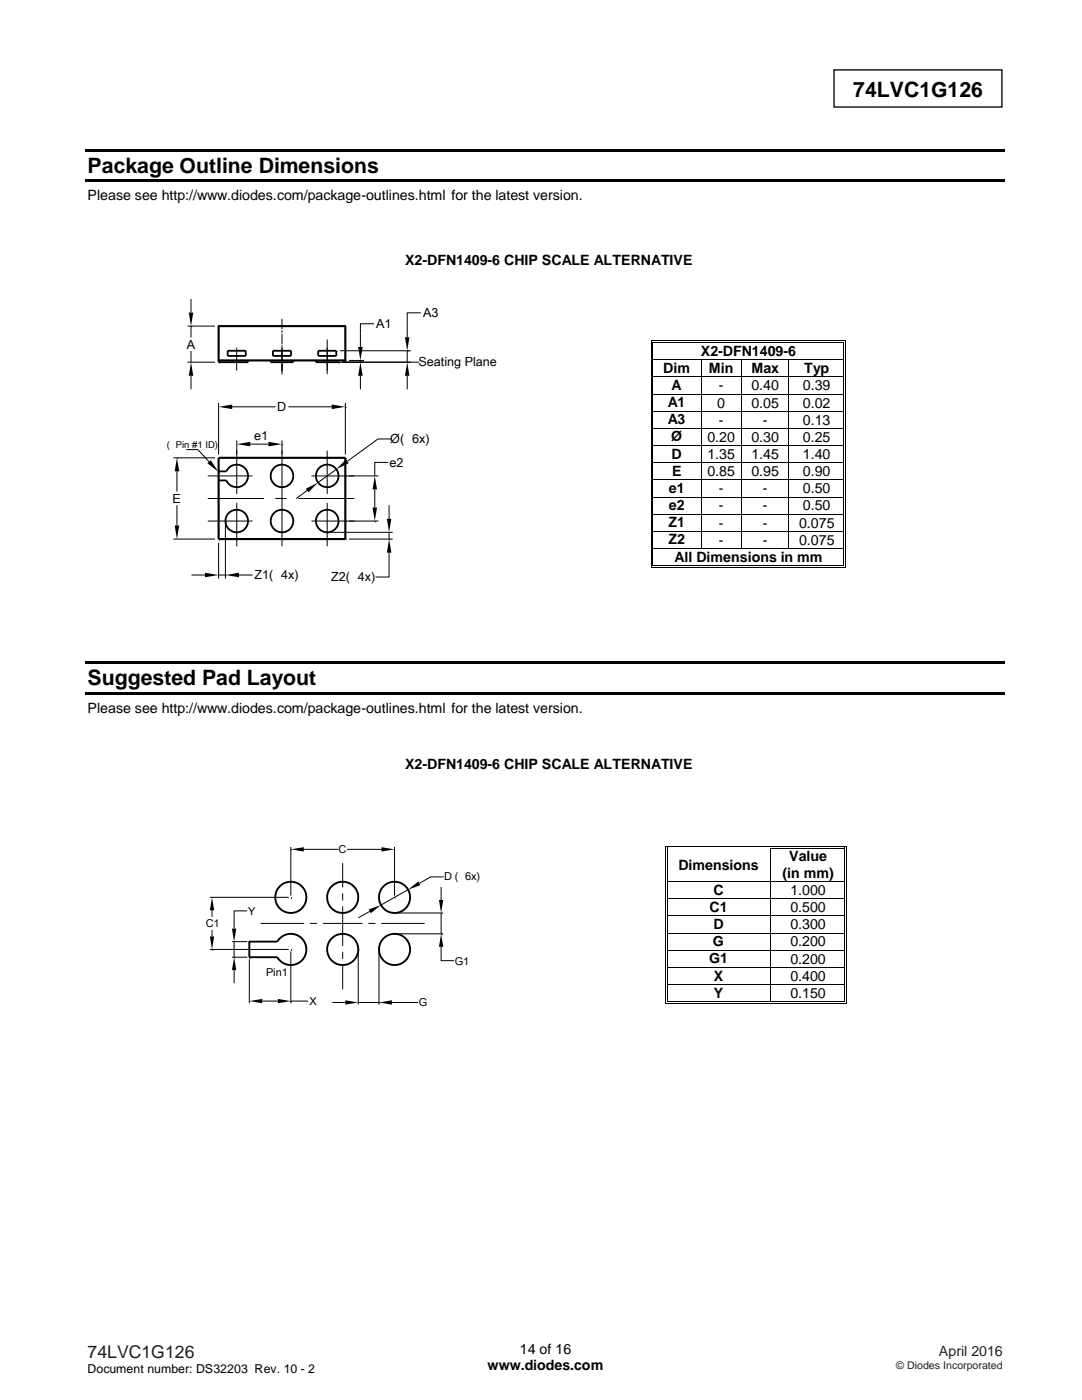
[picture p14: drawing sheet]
<svg xmlns="http://www.w3.org/2000/svg" width="216mm" height="279mm" viewBox="0 0 216 279" stroke-linecap="round" stroke-linejoin="round" font-family="sans-serif">
<defs><g id="words">
<g font-size="4.2">
<text x="170.3" y="19.3">74LVC1G126</text>
<text x="17.5" y="34.6">Package Outline Dimensions</text>
<text x="17.5" y="136.8">Suggested Pad Layout</text>
</g>
<text font-size="3.5" fill="#231f20" x="17.5" y="270.9">74LVC1G126</text>
<g font-size="2.8">
<text x="17.5" y="40">Please see http://www.diodes.com/package-outlines.html for the latest version.</text>
<text x="80.8" y="52.9">X2-DFN1409-6 CHIP SCALE ALTERNATIVE</text>
<text x="139.9" y="71">X2-DFN1409-6</text>
<text x="132.4" y="74.4">Dim</text>
<text x="134" y="77.9">A</text>
<text x="141.5" y="74.4">Min</text>
<text x="143.5" y="77.9">-</text>
<text x="149.9" y="74.4">Max</text>
<text x="149.9" y="77.9">0.40</text>
<text x="160.2" y="77.9">0.39</text>
<text x="160.5" y="74.4">Typ</text>
<text x="133.2" y="81.3">A1</text>
<text x="143.1" y="81.3">0</text>
<text x="149.9" y="81.3">0.05</text>
<text x="160.2" y="81.3">0.02</text>
<text x="133.2" y="84.7">A3</text>
<text x="133.9" y="88.1">Ø</text>
<text x="141.2" y="88.1">0.20</text>
<text x="143.5" y="84.8">-</text>
<text x="149.9" y="88.1">0.30</text>
<text x="152.2" y="84.8">-</text>
<text x="160.2" y="84.8">0.13</text>
<text x="160.2" y="88.1">0.25</text>
<text x="134" y="91.5">D</text>
<text x="134.1" y="95">E</text>
<text x="141.2" y="91.6">1.35</text>
<text x="141.2" y="95">0.85</text>
<text x="149.9" y="91.6">1.45</text>
<text x="149.9" y="95">0.95</text>
<text x="160.2" y="91.6">1.40</text>
<text x="160.2" y="95">0.90</text>
<text x="133.5" y="98.4">e1</text>
<text x="133.5" y="101.8">e2</text>
<text x="143.5" y="98.4">-</text>
<text x="143.5" y="101.9">-</text>
<text x="152.2" y="98.4">-</text>
<text x="152.2" y="101.9">-</text>
<text x="160.2" y="98.4">0.50</text>
<text x="160.2" y="101.9">0.50</text>
<text x="133.4" y="105.3">Z1</text>
<text x="143.5" y="105.3">-</text>
<text x="152.2" y="105.3">-</text>
<text x="159.5" y="105.3">0.075</text>
<text x="133.4" y="108.6">Z2</text>
<text x="134.6" y="112.1">All Dimensions in mm</text>
<text x="143.5" y="108.7">-</text>
<text x="152.2" y="108.7">-</text>
<text x="159.5" y="108.7">0.075</text>
<text x="17.5" y="142.3">Please see http://www.diodes.com/package-outlines.html for the latest version.</text>
<text x="80.8" y="153.6">X2-DFN1409-6 CHIP SCALE ALTERNATIVE</text>
<text x="135.4" y="173.5">Dimensions</text>
<text x="157.5" y="171.9">Value</text>
<text x="142.3" y="178.6">C</text>
<text x="156.2" y="175.2">(in mm)</text>
<text x="157.7" y="178.6">1.000</text>
<text x="141.6" y="182">C1</text>
<text x="142.3" y="185.4">D</text>
<text x="157.7" y="182.1">0.500</text>
<text x="157.7" y="185.4">0.300</text>
<text x="142.3" y="188.8">G</text>
<text x="157.7" y="188.9">0.200</text>
<text x="141.5" y="192.3">G1</text>
<text x="142.4" y="195.7">X</text>
<text x="157.7" y="192.3">0.200</text>
<text x="157.7" y="195.7">0.400</text>
<text x="142.4" y="199.1">Y</text>
<text x="157.7" y="199.2">0.150</text>
<text x="97.3" y="273.5">www.diodes.com</text>
<text x="103.7" y="270.2">14 of 16</text>
</g>
<text font-size="2.8" fill="#231f20" x="187.4" y="270.6">April 2016</text>
<g font-size="2.5">
<text x="75.1" y="65.5">A1</text>
<text x="84.4" y="63.3">A3</text>
<text x="37.3" y="69.6">A</text>
<text x="83.5" y="73.1">Seating Plane</text>
<text x="55.3" y="82.1">D</text>
<text x="50.7" y="87.7">e1</text>
<text x="77.8" y="88.3">Ø(6x)</text>
<text x="77.7" y="93.2">e2</text>
<text x="34.4" y="100.4">E</text>
<text x="50.8" y="115.5">Z1(4x)</text>
<text x="66.1" y="115.9">Z2(4x)</text>
<text x="17.5" y="274">Document number: DS32203 Rev. 10 - 2</text>
</g>
<g font-size="2.2">
<text x="67.6" y="170.3">C</text>
<text x="88.6" y="175.6">D (6x)</text>
<text x="41.1" y="185.1">C1</text>
<text x="49.5" y="182.6">Y</text>
<text x="53.1" y="194.8">Pin1</text>
<text x="90.8" y="192.5">G1</text>
<text x="61.7" y="200.6">X</text>
<text x="83.5" y="200.8">G</text>
</g>
<text font-size="2.1" fill="#231f20" x="178.9" y="273.2">© Diodes Incorporated</text>
<text font-size="1.9" x="33.3" y="89.4">(Pin #1 ID)</text>
</g></defs>
<path d="M166.4 14h33.5v7.4h-33.5z" fill="none" stroke="#000" stroke-width=".26"/>
<g fill="#000">
<path d="M38.1 72.3l.5 2.7h-.9zM37.7 62.4h.9l-.5 2.7zM71.9 72.3l.5 2.7h-.9zM71.5 69.2h.9l-.5 2.7zM81.3 72.3l.4 2.7h-.9zM80.8 67.3h.9l-.4 2.7zM35.3 91.4l.5 2.7h-.9zM41.4 92.5l.6-.7 1.6 2.3zM43.6 81.2l2.7-.5v.9zM47.2 88.6l2.7-.4v.9zM53.6 88.2l2.7 .4-2.7 .5zM61 97.5l2.5-1.2-1.9 2z"/>
<path d="M66.2 80.7l2.7 .5-2.7 .4zM69 91.7l.6 .7-2.5 1.2zM74.8 95l.4 2.7h-.9zM34.9 104.9h.9l-.5 2.7zM40.9 114.3l2.7 .5-2.7 .4zM45 114.8l2.7-.5v.9zM74.3 101.3h.9l-.4 2.7zM77.2 103.5h.9l-.5 2.7zM77.6 107.6l.5 2.7h-.9z"/>
<path d="M17 29.7h183.4v.5h-183.4z" fill-rule="evenodd"/>
<path d="M17 35.8h183.4v.5h-183.4z" fill-rule="evenodd"/>
</g>
<path d="M43.6 65.1h25.3v6.8h-25.3zM43.6 91.4h25.3v16.2h-25.3z" fill="none" stroke="#000" stroke-width=".42"/>
<g fill="none" stroke="#000" stroke-width=".2">
<path d="M38.1 59.7v2.7M37.4 72.3h5.5M37.4 65.1h5.5M38.1 65.1v2.2M38.1 70v2.3M38.1 75v2.7M38.2 65.2h.1M43.8 72.4h.1M43.8 65.2h.1M47.2 69.4v4.6M56.3 63.7v1.9M56.3 66v.3"/>
<path d="M56.3 66.7v2M56.3 69v5.7M65.3 67.8v6.9M67.2 70.1h.1M67.6 72.3h16M67.7 72.4h.1M67.8 70h14.2M69 72.1h.1M69.6 71.9h3M71.9 71.9v.4M71.9 75v2.7M72 72.1h.1"/>
<path d="M74.6 64.6h-2.7v4.6M81.3 70v2.3M81.3 75v2.7M81.4 70.1h.1M84 62.4h-2.7v4.9M34.6 91.4h8.3M35.3 94.1v4M35.4 91.5h.1M37.2 89.7h2.3l2.2 2.4M41.5 99.5h11.2M41.5 95h8.9M43.6 80.5v10.1"/>
<path d="M43.8 91.5h.1M46.3 81.2h8.6M47.2 87.9v10.7M47.4 91.5h.1M49.9 88.6h3.7M55 99.5h2.2M56.3 87.9v21.1M56.4 91.5h.1M56.4 88.8h.1M57.6 81.2h8.6M59.5 99.5h11.2M61.3 97.9l-2.2 1.6"/>
<path d="M62.1 95h13.4M63.6 96.4h.1M65.3 89.9v8.7M67.1 93.6l-3.6 2.7M67.3 93.8h.1M68.9 80.5v10.1M69 91.5h.1M69 81.3h.1M69 95.1h.1M74.8 97.7v3.6M77.5 92.3h-2.7v2.7M78.1 87.6h-2.7l-6.1 4.5"/>
<path d="M34.6 107.6h8.3M35.3 100.8v4.1M38.2 114.8h2.7M41.5 104h8.9M43.6 108.3v7.2M43.6 114.8h1.4M43.8 107.7h.1M45 104.7v10.8M45.1 104.1h.1M45.1 114.9h.1M47.2 100.4v8.6M47.7 114.8h2.7"/>
<path d="M62.1 104h13.4M65.3 100.4v8.6M65.4 106.4h.1M66 106.2h12.4M69 107.7h.1M69 104.1h.1M69.6 107.6h8.8M74.9 104.1h.1M77.6 110.3v4.9h-2.7M77.6 100.8v2.7M77.6 106.2v1.4M77.8 107.7h.1"/>
</g>
<g fill="none" stroke="#000" stroke-width=".36">
<path d="M43.6 71.9v.4h5.9v-.4M45.4 70h3.6v1h-3.6zM54 71.9v.4h4.5v-.4M54.5 70h3.6v1h-3.6zM63 71.9v.4h4.6v-.4M63.5 70h3.6v1h-3.6zM43.6 94.1h1.6a2.26 2.26 0 0 1 3.4-.9 2.26 2.26 0 0 1 0 3.6 2.26 2.26 0 0 1-3.4-.9h-1.6"/>
<circle cx="56.3" cy="95" r="2.25"/>
<circle cx="65.3" cy="95" r="2.26"/>
<circle cx="47.2" cy="104" r="2.25"/>
<circle cx="56.3" cy="104" r="2.25"/>
<circle cx="65.3" cy="104" r="2.26"/>
</g>
<g fill="#fff">
<path d="M130.4 68.5h.4v3.2h-.4z" fill-rule="evenodd"/>
<path d="M167.8 68.5h.5v3.2h-.5z" fill-rule="evenodd"/>
<path d="M130.8 68.5h37v3.2h-37z" fill-rule="evenodd"/>
</g>
<g fill="#000">
<path d="M129.9 68h.1v.5h-.1z" fill-rule="evenodd"/>
<path d="M129.9 68h.5v.1h-.5z" fill-rule="evenodd"/>
<path d="M130.2 68.3h.2v.2h-.2z" fill-rule="evenodd"/>
<path d="M130.2 68.3h.2v.2h-.2z" fill-rule="evenodd"/>
</g>
<path d="M130.4 68h37.9M130.4 68.4h37.9" fill="none" stroke="#000" stroke-width=".2"/>
<path d="M130.4 68.5h37.9z" fill-rule="evenodd" fill="#fff"/>
<g fill="#000">
<path d="M168.3 68h.5v.1h-.5z" fill-rule="evenodd"/>
<path d="M168.3 68.3h.1v.2h-.1z" fill-rule="evenodd"/>
<path d="M168.3 68.3h.1v.2h-.1z" fill-rule="evenodd"/>
<path d="M168.6 68h.2v.5h-.2z" fill-rule="evenodd"/>
</g>
<path d="M129.9 68.5v3.2M130.3 68.5v3.2M168.4 68.5v3.2M168.7 68.5v3.2" fill="none" stroke="#000" stroke-width=".2"/>
<g fill="#fff">
<path d="M130.4 71.9h.4v3.2h-.4z" fill-rule="evenodd"/>
<path d="M139.3 71.9h.6v3.2h-.6z" fill-rule="evenodd"/>
<path d="M130.8 71.9h8.5v3.2h-8.5z" fill-rule="evenodd"/>
<path d="M140.1 71.9h.6v3.2h-.6z" fill-rule="evenodd"/>
<path d="M147.2 71.9h.6v3.2h-.6z" fill-rule="evenodd"/>
<path d="M140.7 71.9h6.5v3.2h-6.5z" fill-rule="evenodd"/>
<path d="M148 71.9h.6v3.2h-.6z" fill-rule="evenodd"/>
<path d="M156.7 71.9h.6v3.2h-.6z" fill-rule="evenodd"/>
<path d="M148.6 71.9h8.1v3.2h-8.1z" fill-rule="evenodd"/>
</g>
<g fill="#000">
<path d="M129.9 71.7h.1v.2h-.1z" fill-rule="evenodd"/>
<path d="M130.2 71.7h.2v.2h-.2z" fill-rule="evenodd"/>
<path d="M139.9 71.7h.1v.2h-.1z" fill-rule="evenodd"/>
<path d="M147.8 71.7h.2v.2h-.2z" fill-rule="evenodd"/>
<path d="M157.3 71.7h.2v.2h-.2z" fill-rule="evenodd"/>
<path d="M168.3 71.7h.1v.2h-.1z" fill-rule="evenodd"/>
<path d="M168.6 71.7h.2v.2h-.2z" fill-rule="evenodd"/>
</g>
<path d="M129.9 71.9v3.2M130.3 71.9v3.2M130.4 71.8h9.5M139.9 71.9v3.2M140 71.8h7.8M147.9 71.9v3.2M148 71.8h9.3M157.4 71.9v3.2M157.5 71.8h10.8M168.4 71.9v3.2M168.7 71.9v3.2" fill="none" stroke="#000" stroke-width=".2"/>
<g fill="#fff">
<path d="M130.4 75.3h.4v3.3h-.4z" fill-rule="evenodd"/>
<path d="M139.3 75.3h.6v3.3h-.6z" fill-rule="evenodd"/>
<path d="M130.8 75.3h8.5v3.3h-8.5z" fill-rule="evenodd"/>
<path d="M140.1 75.3h.6v3.3h-.6z" fill-rule="evenodd"/>
<path d="M147.2 75.3h.6v3.3h-.6z" fill-rule="evenodd"/>
<path d="M140.7 75.3h6.5v3.3h-6.5z" fill-rule="evenodd"/>
<path d="M148 75.3h.6v3.3h-.6z" fill-rule="evenodd"/>
<path d="M156.7 75.3h.6v3.3h-.6z" fill-rule="evenodd"/>
<path d="M148.6 75.3h8.1v3.3h-8.1z" fill-rule="evenodd"/>
</g>
<g fill="#000">
<path d="M129.9 75.1h.1v.2h-.1z" fill-rule="evenodd"/>
<path d="M129.9 78.6h.1v.1h-.1z" fill-rule="evenodd"/>
<path d="M130.2 75.1h.2v.2h-.2z" fill-rule="evenodd"/>
<path d="M130.2 78.6h.2v.1h-.2z" fill-rule="evenodd"/>
<path d="M139.9 75.1h.1v.2h-.1z" fill-rule="evenodd"/>
<path d="M139.9 78.6h.1v.1h-.1z" fill-rule="evenodd"/>
<path d="M147.8 75.1h.2v.2h-.2z" fill-rule="evenodd"/>
<path d="M147.8 78.6h.2v.1h-.2z" fill-rule="evenodd"/>
<path d="M157.3 75.1h.2v.2h-.2z" fill-rule="evenodd"/>
<path d="M157.3 78.6h.2v.1h-.2z" fill-rule="evenodd"/>
<path d="M168.3 75.1h.1v.2h-.1z" fill-rule="evenodd"/>
<path d="M168.3 78.6h.1v.1h-.1z" fill-rule="evenodd"/>
<path d="M168.6 75.1h.2v.2h-.2z" fill-rule="evenodd"/>
<path d="M168.6 78.6h.2v.1h-.2z" fill-rule="evenodd"/>
<path d="M129.9 82h.1v.1h-.1z" fill-rule="evenodd"/>
<path d="M129.9 85.4h.1v.2h-.1z" fill-rule="evenodd"/>
<path d="M129.9 88.8h.1v.2h-.1z" fill-rule="evenodd"/>
<path d="M130.2 82h.2v.1h-.2z" fill-rule="evenodd"/>
<path d="M130.2 85.4h.2v.2h-.2z" fill-rule="evenodd"/>
<path d="M130.2 88.8h.2v.2h-.2z" fill-rule="evenodd"/>
<path d="M139.9 82h.1v.1h-.1z" fill-rule="evenodd"/>
<path d="M139.9 85.4h.1v.2h-.1z" fill-rule="evenodd"/>
<path d="M139.9 88.8h.1v.2h-.1z" fill-rule="evenodd"/>
<path d="M147.8 82h.2v.1h-.2z" fill-rule="evenodd"/>
<path d="M147.8 85.4h.2v.2h-.2z" fill-rule="evenodd"/>
<path d="M147.8 88.8h.2v.2h-.2z" fill-rule="evenodd"/>
<path d="M157.3 82h.2v.1h-.2z" fill-rule="evenodd"/>
<path d="M157.3 85.4h.2v.2h-.2z" fill-rule="evenodd"/>
<path d="M157.3 88.8h.2v.2h-.2z" fill-rule="evenodd"/>
<path d="M168.3 82h.1v.1h-.1z" fill-rule="evenodd"/>
<path d="M168.3 85.4h.1v.2h-.1z" fill-rule="evenodd"/>
<path d="M168.3 88.8h.1v.2h-.1z" fill-rule="evenodd"/>
<path d="M168.6 82h.2v.1h-.2z" fill-rule="evenodd"/>
<path d="M168.6 85.4h.2v.2h-.2z" fill-rule="evenodd"/>
<path d="M168.6 88.8h.2v.2h-.2z" fill-rule="evenodd"/>
</g>
<g fill="none" stroke="#000" stroke-width=".2">
<path d="M129.9 75.3v3.3M129.9 78.7v3.3M130.3 75.3v3.3M130.3 78.7v3.3M130.4 75.2h9.5M130.4 78.7h9.5M139.9 75.3v3.3M139.9 78.7v3.3M140 75.2h7.8M140 78.7h7.8M147.9 75.3v3.3M147.9 78.7v3.3"/>
<path d="M148 75.2h9.3M148 78.7h9.3M157.4 75.3v3.3M157.4 78.7v3.3M157.5 75.2h10.8M157.5 78.7h10.8M168.4 75.3v3.3M168.4 78.7v3.3M168.7 75.3v3.3M168.7 78.7v3.3M129.9 82.1v3.3M129.9 85.6v3.2"/>
<path d="M129.9 89v3.3M130.3 82.1v3.3M130.3 85.6v3.2M130.3 89v3.3M130.4 82h9.5M130.4 85.5h9.5M130.4 88.9h9.5M139.9 82.1v3.3M139.9 85.6v3.2M139.9 89v3.3M140 82h7.8M140 85.5h7.8"/>
<path d="M140 88.9h7.8M147.9 82.1v3.3M147.9 85.6v3.2M147.9 89v3.3M148 82h9.3M148 85.5h9.3M148 88.9h9.3M157.4 82.1v3.3M157.4 85.6v3.2M157.4 89v3.3M157.5 82h10.8M157.5 85.5h10.8"/>
<path d="M157.5 88.9h10.8M168.4 82.1v3.3M168.4 85.6v3.2M168.4 89v3.3M168.7 82.1v3.3M168.7 85.6v3.2M168.7 89v3.3"/>
</g>
<g fill="#fff">
<path d="M130.4 92.4h.4v3.3h-.4z" fill-rule="evenodd"/>
<path d="M139.3 92.4h.6v3.3h-.6z" fill-rule="evenodd"/>
<path d="M130.8 92.4h8.5v3.3h-8.5z" fill-rule="evenodd"/>
<path d="M140.1 92.4h.6v3.3h-.6z" fill-rule="evenodd"/>
<path d="M147.2 92.4h.6v3.3h-.6z" fill-rule="evenodd"/>
<path d="M140.7 92.4h6.5v3.3h-6.5z" fill-rule="evenodd"/>
<path d="M148 92.4h.6v3.3h-.6z" fill-rule="evenodd"/>
<path d="M156.7 92.4h.6v3.3h-.6z" fill-rule="evenodd"/>
<path d="M148.6 92.4h8.1v3.3h-8.1z" fill-rule="evenodd"/>
</g>
<g fill="#000">
<path d="M129.9 92.3h.1v.1h-.1z" fill-rule="evenodd"/>
<path d="M129.9 95.7h.1v.2h-.1z" fill-rule="evenodd"/>
<path d="M130.2 92.3h.2v.1h-.2z" fill-rule="evenodd"/>
<path d="M130.2 95.7h.2v.2h-.2z" fill-rule="evenodd"/>
<path d="M139.9 92.3h.1v.1h-.1z" fill-rule="evenodd"/>
<path d="M139.9 95.7h.1v.2h-.1z" fill-rule="evenodd"/>
<path d="M147.8 92.3h.2v.1h-.2z" fill-rule="evenodd"/>
<path d="M147.8 95.7h.2v.2h-.2z" fill-rule="evenodd"/>
<path d="M157.3 92.3h.2v.1h-.2z" fill-rule="evenodd"/>
<path d="M157.3 95.7h.2v.2h-.2z" fill-rule="evenodd"/>
<path d="M168.3 92.3h.1v.1h-.1z" fill-rule="evenodd"/>
<path d="M168.3 95.7h.1v.2h-.1z" fill-rule="evenodd"/>
<path d="M168.6 92.3h.2v.1h-.2z" fill-rule="evenodd"/>
<path d="M168.6 95.7h.2v.2h-.2z" fill-rule="evenodd"/>
</g>
<g fill="none" stroke="#000" stroke-width=".2">
<path d="M129.9 92.4v3.3M129.9 95.9v3.2M130.3 92.4v3.3M130.3 95.9v3.2M130.4 92.3h9.5M130.4 95.8h9.5M139.9 92.4v3.3M139.9 95.9v3.2M140 92.3h7.8M140 95.8h7.8M147.9 92.4v3.3M147.9 95.9v3.2"/>
<path d="M148 92.3h9.3M148 95.8h9.3M157.4 92.4v3.3M157.4 95.9v3.2M157.5 92.3h10.8M157.5 95.8h10.8M168.4 92.4v3.3M168.4 95.9v3.2M168.7 92.4v3.3M168.7 95.9v3.2"/>
</g>
<g fill="#fff">
<path d="M130.4 99.3h.4v3.2h-.4z" fill-rule="evenodd"/>
<path d="M139.3 99.3h.6v3.2h-.6z" fill-rule="evenodd"/>
<path d="M130.8 99.3h8.5v3.2h-8.5z" fill-rule="evenodd"/>
<path d="M140.1 99.3h.6v3.2h-.6z" fill-rule="evenodd"/>
<path d="M147.2 99.3h.6v3.2h-.6z" fill-rule="evenodd"/>
<path d="M140.7 99.3h6.5v3.2h-6.5z" fill-rule="evenodd"/>
<path d="M148 99.3h.6v3.2h-.6z" fill-rule="evenodd"/>
<path d="M156.7 99.3h.6v3.2h-.6z" fill-rule="evenodd"/>
<path d="M148.6 99.3h8.1v3.2h-8.1z" fill-rule="evenodd"/>
</g>
<g fill="#000">
<path d="M129.9 99.1h.1v.2h-.1z" fill-rule="evenodd"/>
<path d="M130.2 99.1h.2v.2h-.2z" fill-rule="evenodd"/>
<path d="M139.9 99.1h.1v.2h-.1z" fill-rule="evenodd"/>
<path d="M147.8 99.1h.2v.2h-.2z" fill-rule="evenodd"/>
<path d="M157.3 99.1h.2v.2h-.2z" fill-rule="evenodd"/>
<path d="M168.3 99.1h.1v.2h-.1z" fill-rule="evenodd"/>
<path d="M168.6 99.1h.2v.2h-.2z" fill-rule="evenodd"/>
</g>
<path d="M129.9 99.3v3.2M130.3 99.3v3.2M130.4 99.2h9.5M139.9 99.3v3.2M140 99.2h7.8M147.9 99.3v3.2M148 99.2h9.3M157.4 99.3v3.2M157.5 99.2h10.8M168.4 99.3v3.2M168.7 99.3v3.2" fill="none" stroke="#000" stroke-width=".2"/>
<g fill="#fff">
<path d="M130.4 102.7h.4v3.2h-.4z" fill-rule="evenodd"/>
<path d="M139.3 102.7h.6v3.2h-.6z" fill-rule="evenodd"/>
<path d="M130.8 102.7h8.5v3.2h-8.5z" fill-rule="evenodd"/>
<path d="M140.1 102.7h.6v3.2h-.6z" fill-rule="evenodd"/>
<path d="M147.2 102.7h.6v3.2h-.6z" fill-rule="evenodd"/>
<path d="M140.7 102.7h6.5v3.2h-6.5z" fill-rule="evenodd"/>
<path d="M148 102.7h.6v3.2h-.6z" fill-rule="evenodd"/>
<path d="M156.7 102.7h.6v3.2h-.6z" fill-rule="evenodd"/>
<path d="M148.6 102.7h8.1v3.2h-8.1z" fill-rule="evenodd"/>
</g>
<g fill="#000">
<path d="M129.9 102.5h.1v.2h-.1z" fill-rule="evenodd"/>
<path d="M130.2 102.5h.2v.2h-.2z" fill-rule="evenodd"/>
<path d="M139.9 102.5h.1v.2h-.1z" fill-rule="evenodd"/>
<path d="M147.8 102.5h.2v.2h-.2z" fill-rule="evenodd"/>
<path d="M157.3 102.5h.2v.2h-.2z" fill-rule="evenodd"/>
<path d="M168.3 102.5h.1v.2h-.1z" fill-rule="evenodd"/>
<path d="M168.6 102.5h.2v.2h-.2z" fill-rule="evenodd"/>
</g>
<path d="M129.9 102.7v3.2M130.3 102.7v3.2M130.4 102.6h9.5M139.9 102.7v3.2M140 102.6h7.8M147.9 102.7v3.2M148 102.6h9.3M157.4 102.7v3.2M157.5 102.6h10.8M168.4 102.7v3.2M168.7 102.7v3.2" fill="none" stroke="#000" stroke-width=".2"/>
<g fill="#fff">
<path d="M130.4 106.1h.4v3.3h-.4z" fill-rule="evenodd"/>
<path d="M139.3 106.1h.6v3.3h-.6z" fill-rule="evenodd"/>
<path d="M130.8 106.1h8.5v3.3h-8.5z" fill-rule="evenodd"/>
<path d="M140.1 106.1h.6v3.3h-.6z" fill-rule="evenodd"/>
<path d="M147.2 106.1h.6v3.3h-.6z" fill-rule="evenodd"/>
<path d="M140.7 106.1h6.5v3.3h-6.5z" fill-rule="evenodd"/>
<path d="M148 106.1h.6v3.3h-.6z" fill-rule="evenodd"/>
<path d="M156.7 106.1h.6v3.3h-.6z" fill-rule="evenodd"/>
<path d="M148.6 106.1h8.1v3.3h-8.1z" fill-rule="evenodd"/>
</g>
<g fill="#000">
<path d="M58 169.5l2.6-.4v.8zM76.1 169.1l2.6 .4-2.6 .4zM81.4 177.6l2.1-1.7 .4 .8zM87.6 179.6h.8l-.4 2.6zM42.3 179.1l.4 2.6h-.8zM41.9 186.9h.8l-.4 2.6zM46.3 185.3h.8l-.4 2.6zM46.7 191l.4 2.6h-.8zM49.7 199.8l2.6-.4v.8zM55.4 199.4l2.6 .4-2.6 .4zM68.9 199.6l2.6 .5-2.6 .4zM73.6 181.5l2.4-.9-2 1.7z"/>
<path d="M75.6 200.1l2.6-.5v.9zM88 186.4l.4 2.6h-.8z"/>
<path d="M129.9 105.9h.1v.2h-.1z" fill-rule="evenodd"/>
<path d="M129.9 109.4h.1v.1h-.1z" fill-rule="evenodd"/>
<path d="M129.9 112.8h.1v.5h-.1z" fill-rule="evenodd"/>
<path d="M129.9 113.1h.5v.2h-.5z" fill-rule="evenodd"/>
<path d="M130.2 105.9h.2v.2h-.2z" fill-rule="evenodd"/>
<path d="M130.2 109.4h.2v.1h-.2z" fill-rule="evenodd"/>
<path d="M130.2 112.8h.2v.2h-.2z" fill-rule="evenodd"/>
<path d="M130.2 112.8h.2v.2h-.2z" fill-rule="evenodd"/>
<path d="M139.9 105.9h.1v.2h-.1z" fill-rule="evenodd"/>
<path d="M139.9 109.4h.1v.1h-.1z" fill-rule="evenodd"/>
<path d="M147.8 105.9h.2v.2h-.2z" fill-rule="evenodd"/>
<path d="M147.8 109.4h.2v.1h-.2z" fill-rule="evenodd"/>
<path d="M157.3 105.9h.2v.2h-.2z" fill-rule="evenodd"/>
<path d="M157.3 109.4h.2v.1h-.2z" fill-rule="evenodd"/>
<path d="M168.3 105.9h.1v.2h-.1z" fill-rule="evenodd"/>
<path d="M168.3 109.4h.1v.1h-.1z" fill-rule="evenodd"/>
<path d="M168.3 113.1h.5v.2h-.5z" fill-rule="evenodd"/>
<path d="M168.3 112.8h.1v.2h-.1z" fill-rule="evenodd"/>
<path d="M168.3 112.8h.1v.2h-.1z" fill-rule="evenodd"/>
<path d="M168.6 105.9h.2v.2h-.2z" fill-rule="evenodd"/>
<path d="M168.6 109.4h.2v.1h-.2z" fill-rule="evenodd"/>
<path d="M168.6 112.8h.2v.5h-.2z" fill-rule="evenodd"/>
<path d="M17 132h183.4v.5h-183.4z" fill-rule="evenodd"/>
<path d="M17 138.1h183.4v.5h-183.4z" fill-rule="evenodd"/>
</g>
<g fill="none" stroke="#000" stroke-width=".2">
<path d="M129.9 106.1v3.3M129.9 109.5v3.3M130.3 106.1v3.3M130.3 109.5v3.3M130.4 106h9.5M130.4 109.4h9.5M130.4 113.2h37.9M130.4 112.9h37.9M139.9 106.1v3.3M140 106h7.8M140 109.4h7.8M147.9 106.1v3.3"/>
<path d="M148 106h9.3M148 109.4h9.3M157.4 106.1v3.3M157.5 106h10.8M157.5 109.4h10.8M168.4 106.1v3.3M168.4 109.5v3.3M168.7 106.1v3.3M168.7 109.5v3.3M41.9 179.1h15.7M58 169.1v9.6M58.2 179.2h.1"/>
<path d="M58.2 169.6h.1M60.6 169.5h6.8M68.4 172.3v4.7M68.4 178.3v1.3M69.3 169.5h6.8M78.7 169.1v9.6M78.9 179.2h.1M81.4 177.6l-5.4 3M81.6 177.7h.1M88 177v2.6M88.5 175h-2.6l-2.2 1.3M41.9 189.5h15.7"/>
<path d="M42.3 181.7v1.3M42.3 185.6v1.3M42.4 189.6h.1M46.3 187.9h3M46.3 191h3M46.7 187.9v3.1M46.7 193.6v2.6M46.8 191.2h.1M49.3 181.8h-2.6v3.5M49.7 191.5v8.7M49.9 188.1h.1M49.9 191.2h.1"/>
<path d="M52.1 184.3h8.5M52.3 199.8h3.1M58 189.9v10.3M58 199.8h3.5M58.2 189.6h.1M58.2 199.9h.1M61.9 184.3h1.3M64.5 184.3h7.8M68.4 180.9v7.8M68.4 190v1.3M68.4 192.6v4.8M71.5 189.9v10.6"/>
<path d="M71.6 189.6h.1M73.6 184.3h1.2M73.8 181.9l-2.3 1.3M75.6 189.9v10.6M75.8 189.6h.1M76.1 184.3h8.6M76.1 180.7h.1M78.9 182.3h.1M78.9 186.5h.1M79.1 182.2h9.3M79.1 186.4h9.3M88 189v2.7h2.6"/>
<path d="M88 182.2v4.2M88.1 186.5h.1M66.3 200.1h2.6M71.5 200.1h4.1M75.8 200.2h.1M78.2 200.1h5.2"/>
</g>
<g fill="none" stroke="#000" stroke-width=".38">
<path d="M49.7 187.9h5.6a3.1 3.1 0 0 1 4.7-.8 3.1 3.1 0 0 1 0 4.8 3.1 3.1 0 0 1-4.7-.9h-5.6z"/>
<circle cx="58" cy="179.1" r="3.1"/>
<circle cx="68.4" cy="179.1" r="3.1"/>
<circle cx="78.7" cy="179.1" r="3.1"/>
<circle cx="68.4" cy="189.5" r="3.1"/>
<circle cx="78.7" cy="189.5" r="3.1"/>
</g>
<g fill="#fff">
<path d="M133.3 169.4h20.4v1.6h-20.4z" fill-rule="evenodd"/>
<path d="M133.3 171h.5v3.2h-.5z" fill-rule="evenodd"/>
<path d="M153.1 171h.6v3.2h-.6z" fill-rule="evenodd"/>
<path d="M133.3 174.2h20.4v1.7h-20.4z" fill-rule="evenodd"/>
<path d="M133.8 171h19.3v3.2h-19.3z" fill-rule="evenodd"/>
</g>
<g fill="#000">
<path d="M132.8 168.9h.2v.5h-.2z" fill-rule="evenodd"/>
<path d="M132.8 168.9h.5v.1h-.5z" fill-rule="evenodd"/>
<path d="M133.1 169.2h.2v.2h-.2z" fill-rule="evenodd"/>
<path d="M133.1 169.2h.2v.2h-.2z" fill-rule="evenodd"/>
</g>
<path d="M133.3 168.9h20.4M133.3 169.3h20.4" fill="none" stroke="#000" stroke-width=".2"/>
<path d="M133.3 169.4h20.4z" fill-rule="evenodd" fill="#fff"/>
<g fill="#000">
<path d="M153.7 169.4h.1z" fill-rule="evenodd"/>
<path d="M153.7 168.9h.5v.1h-.5z" fill-rule="evenodd"/>
<path d="M153.7 169.2h.5v.2h-.5z" fill-rule="evenodd"/>
<path d="M168.5 168.9h.5v.1h-.5z" fill-rule="evenodd"/>
<path d="M168.5 169.2h.1v.2h-.1z" fill-rule="evenodd"/>
<path d="M168.5 169.2h.1v.2h-.1z" fill-rule="evenodd"/>
<path d="M168.8 168.9h.2v.5h-.2z" fill-rule="evenodd"/>
</g>
<path d="M132.9 169.4v6.5M133.2 169.4v6.5M153.7 169.4v6.5M154.2 168.9h14.3M154.2 169.3h14.3M168.6 169.4v6.5M168.9 169.4v6.5" fill="none" stroke="#000" stroke-width=".2"/>
<g fill="#fff">
<path d="M133.3 176h.5v3.3h-.5z" fill-rule="evenodd"/>
<path d="M153.1 176h.6v3.3h-.6z" fill-rule="evenodd"/>
<path d="M133.8 176h19.3v3.3h-19.3z" fill-rule="evenodd"/>
</g>
<g fill="#000">
<path d="M132.8 175.9h.2v.1h-.2z" fill-rule="evenodd"/>
<path d="M132.8 179.3h.2v.1h-.2z" fill-rule="evenodd"/>
<path d="M133.1 175.9h.2v.1h-.2z" fill-rule="evenodd"/>
<path d="M133.1 179.3h.2v.1h-.2z" fill-rule="evenodd"/>
<path d="M153.7 175.9h.1v.1h-.1z" fill-rule="evenodd"/>
<path d="M153.7 179.3h.1v.1h-.1z" fill-rule="evenodd"/>
<path d="M168.5 175.9h.1v.1h-.1z" fill-rule="evenodd"/>
<path d="M168.5 179.3h.1v.1h-.1z" fill-rule="evenodd"/>
<path d="M168.8 175.9h.2v.1h-.2z" fill-rule="evenodd"/>
<path d="M168.8 179.3h.2v.1h-.2z" fill-rule="evenodd"/>
<path d="M132.8 182.7h.2v.2h-.2z" fill-rule="evenodd"/>
<path d="M132.8 186.1h.2v.2h-.2z" fill-rule="evenodd"/>
<path d="M132.8 189.6h.2v.1h-.2z" fill-rule="evenodd"/>
<path d="M133.1 182.7h.2v.2h-.2z" fill-rule="evenodd"/>
<path d="M133.1 186.1h.2v.2h-.2z" fill-rule="evenodd"/>
<path d="M133.1 189.6h.2v.1h-.2z" fill-rule="evenodd"/>
<path d="M153.7 182.7h.1v.2h-.1z" fill-rule="evenodd"/>
<path d="M153.7 186.1h.1v.2h-.1z" fill-rule="evenodd"/>
<path d="M153.7 189.6h.1v.1h-.1z" fill-rule="evenodd"/>
<path d="M168.5 182.7h.1v.2h-.1z" fill-rule="evenodd"/>
<path d="M168.5 186.1h.1v.2h-.1z" fill-rule="evenodd"/>
<path d="M168.5 189.6h.1v.1h-.1z" fill-rule="evenodd"/>
<path d="M168.8 182.7h.2v.2h-.2z" fill-rule="evenodd"/>
<path d="M168.8 186.1h.2v.2h-.2z" fill-rule="evenodd"/>
<path d="M168.8 189.6h.2v.1h-.2z" fill-rule="evenodd"/>
</g>
<g fill="none" stroke="#000" stroke-width=".2">
<path d="M132.9 176v3.3M132.9 179.4v3.3M133.2 176v3.3M133.2 179.4v3.3M133.3 176h20.4M133.3 179.3h20.4M153.7 176v3.3M153.7 179.4v3.3M153.8 176h14.7M153.8 179.3h14.7M168.6 176v3.3M168.6 179.4v3.3"/>
<path d="M168.9 176v3.3M168.9 179.4v3.3M132.9 182.9v3.2M132.9 186.3v3.3M132.9 189.7v3.3M133.2 182.9v3.2M133.2 186.3v3.3M133.2 189.7v3.3M133.3 182.8h20.4M133.3 186.2h20.4M133.3 189.6h20.4M153.7 182.9v3.2"/>
<path d="M153.7 186.3v3.3M153.7 189.7v3.3M153.8 182.8h14.7M153.8 186.2h14.7M153.8 189.6h14.7M168.6 182.9v3.2M168.6 186.3v3.3M168.6 189.7v3.3M168.9 182.9v3.2M168.9 186.3v3.3M168.9 189.7v3.3"/>
</g>
<g fill="#fff">
<path d="M133.3 193.1h.5v3.3h-.5z" fill-rule="evenodd"/>
<path d="M153.1 193.1h.6v3.3h-.6z" fill-rule="evenodd"/>
<path d="M133.8 193.1h19.3v3.3h-19.3z" fill-rule="evenodd"/>
</g>
<g fill="#000">
<path d="M132.8 193h.2v.1h-.2z" fill-rule="evenodd"/>
<path d="M133.1 193h.2v.1h-.2z" fill-rule="evenodd"/>
<path d="M153.7 193h.1v.1h-.1z" fill-rule="evenodd"/>
<path d="M168.5 193h.1v.1h-.1z" fill-rule="evenodd"/>
<path d="M168.8 193h.2v.1h-.2z" fill-rule="evenodd"/>
</g>
<path d="M132.9 193.1v3.3M133.2 193.1v3.3M133.3 193.1h20.4M153.7 193.1v3.3M153.8 193.1h14.7M168.6 193.1v3.3M168.9 193.1v3.3" fill="none" stroke="#000" stroke-width=".2"/>
<g fill="#fff">
<path d="M133.3 196.6h.5v3.2h-.5z" fill-rule="evenodd"/>
<path d="M153.1 196.6h.6v3.2h-.6z" fill-rule="evenodd"/>
<path d="M133.8 196.6h19.3v3.2h-19.3z" fill-rule="evenodd"/>
</g>
<g fill="#000">
<path d="M132.8 196.4h.2v.2h-.2z" fill-rule="evenodd"/>
<path d="M133.1 196.4h.2v.2h-.2z" fill-rule="evenodd"/>
<path d="M153.7 196.4h.1v.2h-.1z" fill-rule="evenodd"/>
<path d="M168.5 196.4h.1v.2h-.1z" fill-rule="evenodd"/>
<path d="M168.8 196.4h.2v.2h-.2z" fill-rule="evenodd"/>
<path d="M132.8 199.8h.2v.5h-.2z" fill-rule="evenodd"/>
<path d="M132.8 200.2h.5v.1h-.5z" fill-rule="evenodd"/>
<path d="M133.1 199.8h.2v.2h-.2z" fill-rule="evenodd"/>
<path d="M133.1 199.8h.2v.2h-.2z" fill-rule="evenodd"/>
<path d="M153.7 199.8h.5v.2h-.5z" fill-rule="evenodd"/>
<path d="M153.7 200.2h.5v.1h-.5z" fill-rule="evenodd"/>
<path d="M168.5 200.2h.5v.1h-.5z" fill-rule="evenodd"/>
<path d="M168.5 199.8h.1v.2h-.1z" fill-rule="evenodd"/>
<path d="M168.5 199.8h.1v.2h-.1z" fill-rule="evenodd"/>
<path d="M168.8 199.8h.2v.5h-.2z" fill-rule="evenodd"/>
</g>
<path d="M132.9 196.6v3.2M133.2 196.6v3.2M133.3 196.5h20.4M133.3 199.9h20.4M153.7 196.6v3.2M153.8 196.5h14.7M154.2 199.9h14.3M168.6 196.6v3.2M168.9 196.6v3.2M133.3 200.3h20.4M154.2 200.3h14.3" fill="none" stroke="#000" stroke-width=".2"/>
<use href="#words"/>
</svg>
